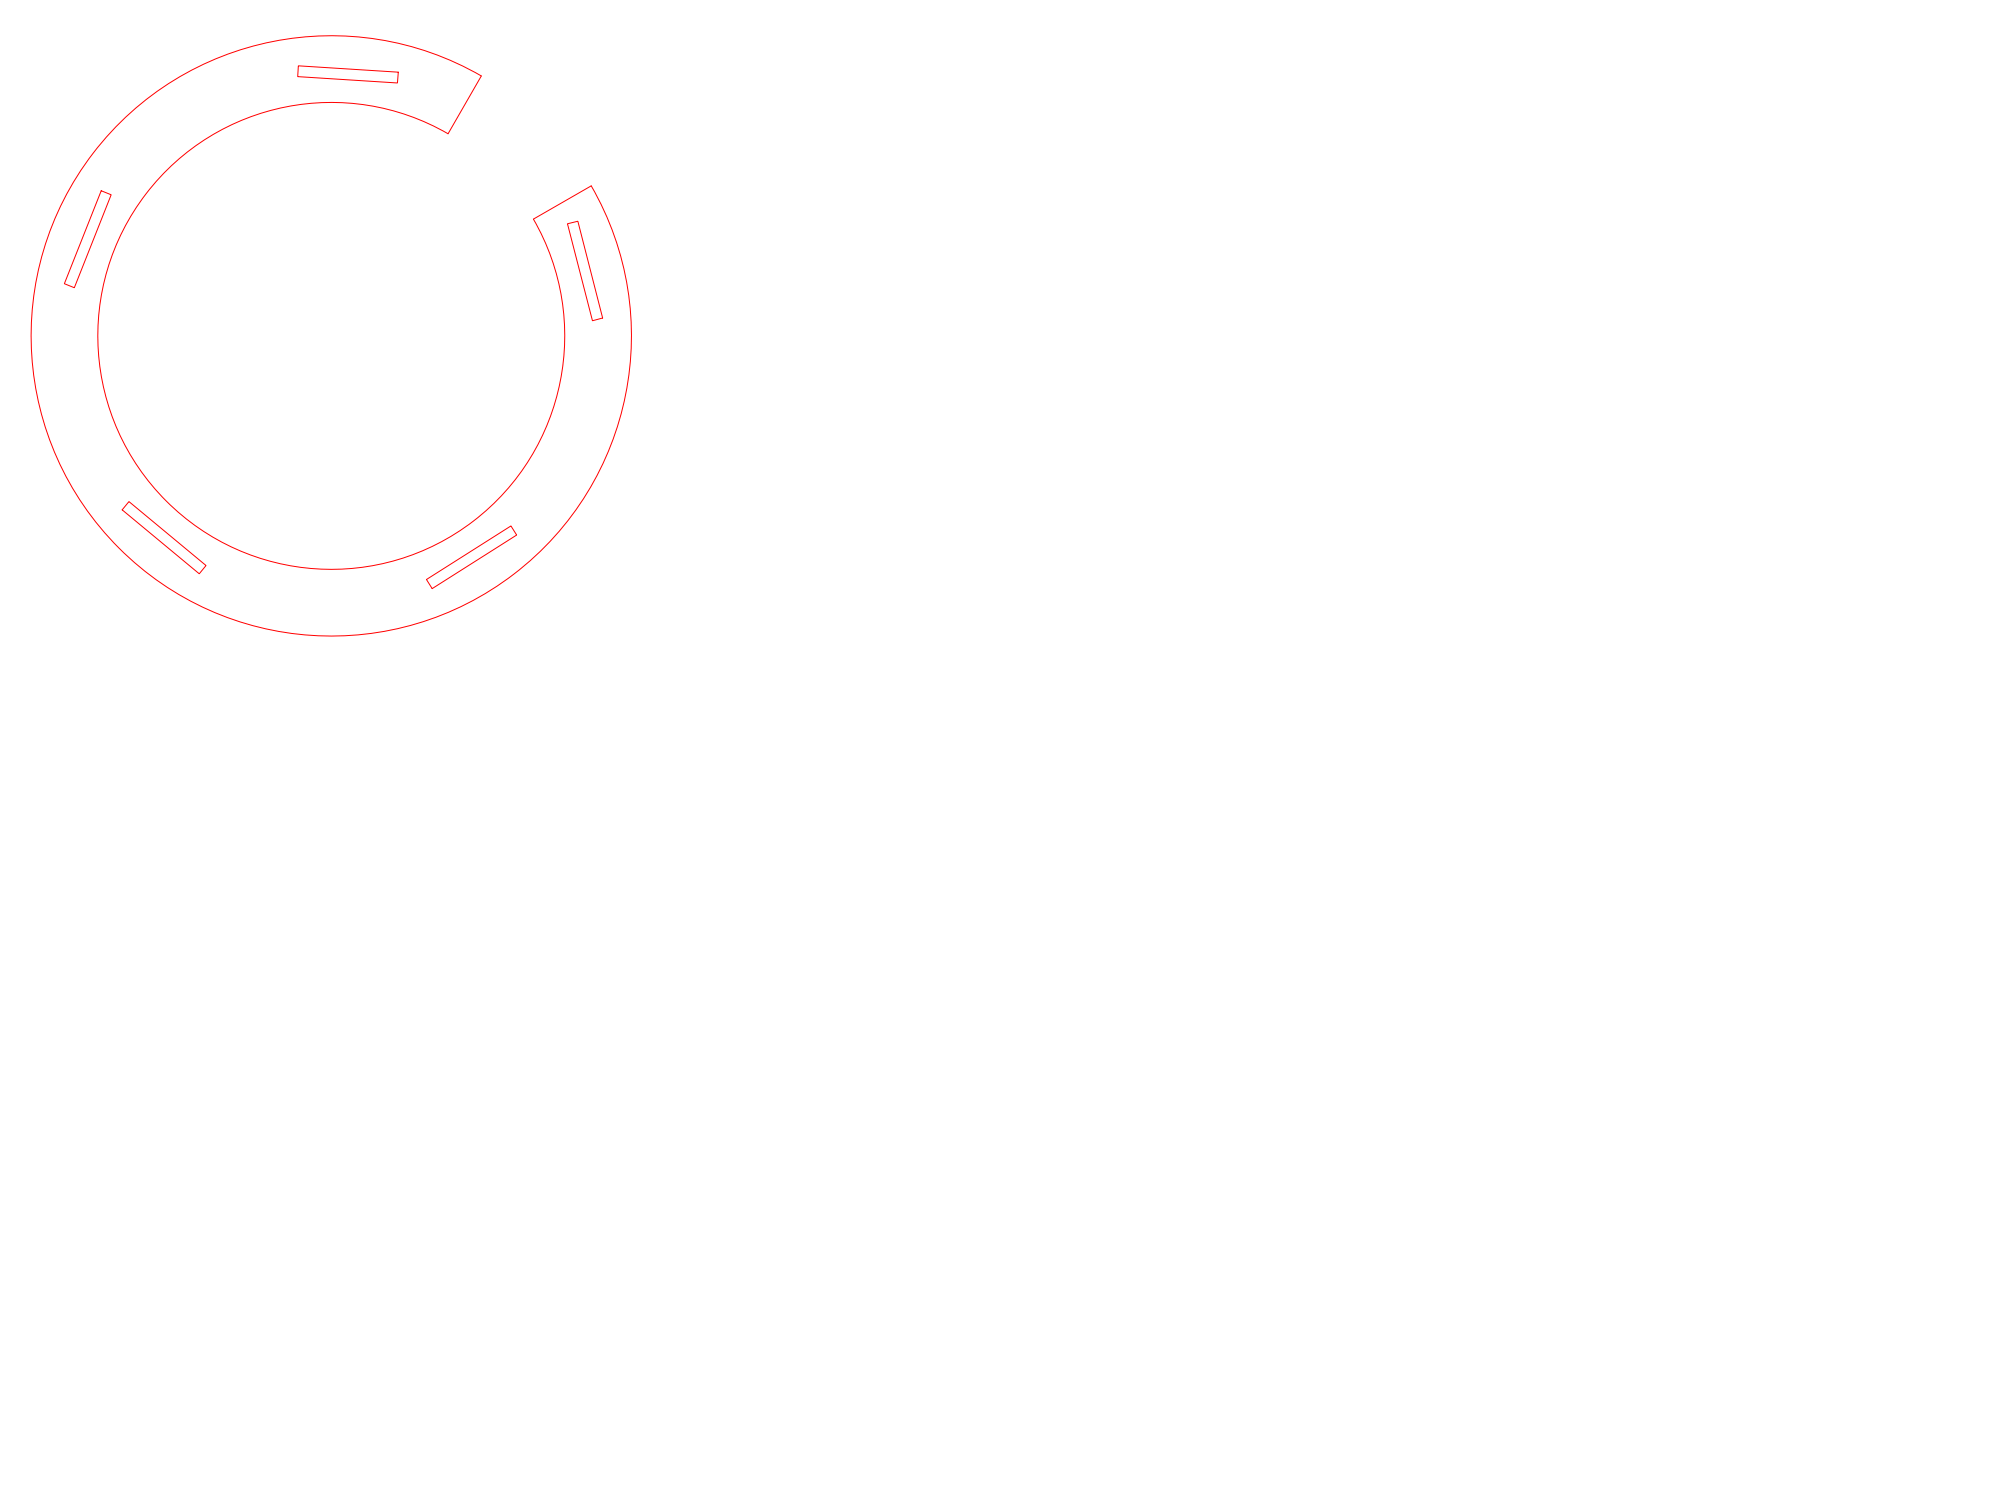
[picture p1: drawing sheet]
<svg xmlns="http://www.w3.org/2000/svg" width="600mm" height="450mm" viewBox="0 0 600 450" stroke-linecap="round" stroke-linejoin="round" font-family="sans-serif">
<!-- layer: Visible (ISO) -->
<path d="M89.5 19.7l29.9 1.9-.2 3.3-29.9-1.9zM30.4 57.2l2.9 1.2-11 27.9-3-1.2zM177.3 55.7a90 90 0 0 1-62.3 133.7 90 90 0 0 1-104.3-104.3 90 90 0 0 1 133.6-62.3l-9.9 17.3a70 70 0 0 0-104 48.5 70 70 0 0 0 81.1 81.1 70 70 0 0 0 48.5-104l17.3-10M170.2 67.1l3.1-.7 7.4 29-3 .8zM38.7 150.4l23.1 19.2-2 2.5-23.2-19.2zM127.9 173.8l25.3-16.1 1.7 2.8-25.3 16z" fill="none" stroke="#f00" stroke-width=".3"/>
</svg>
